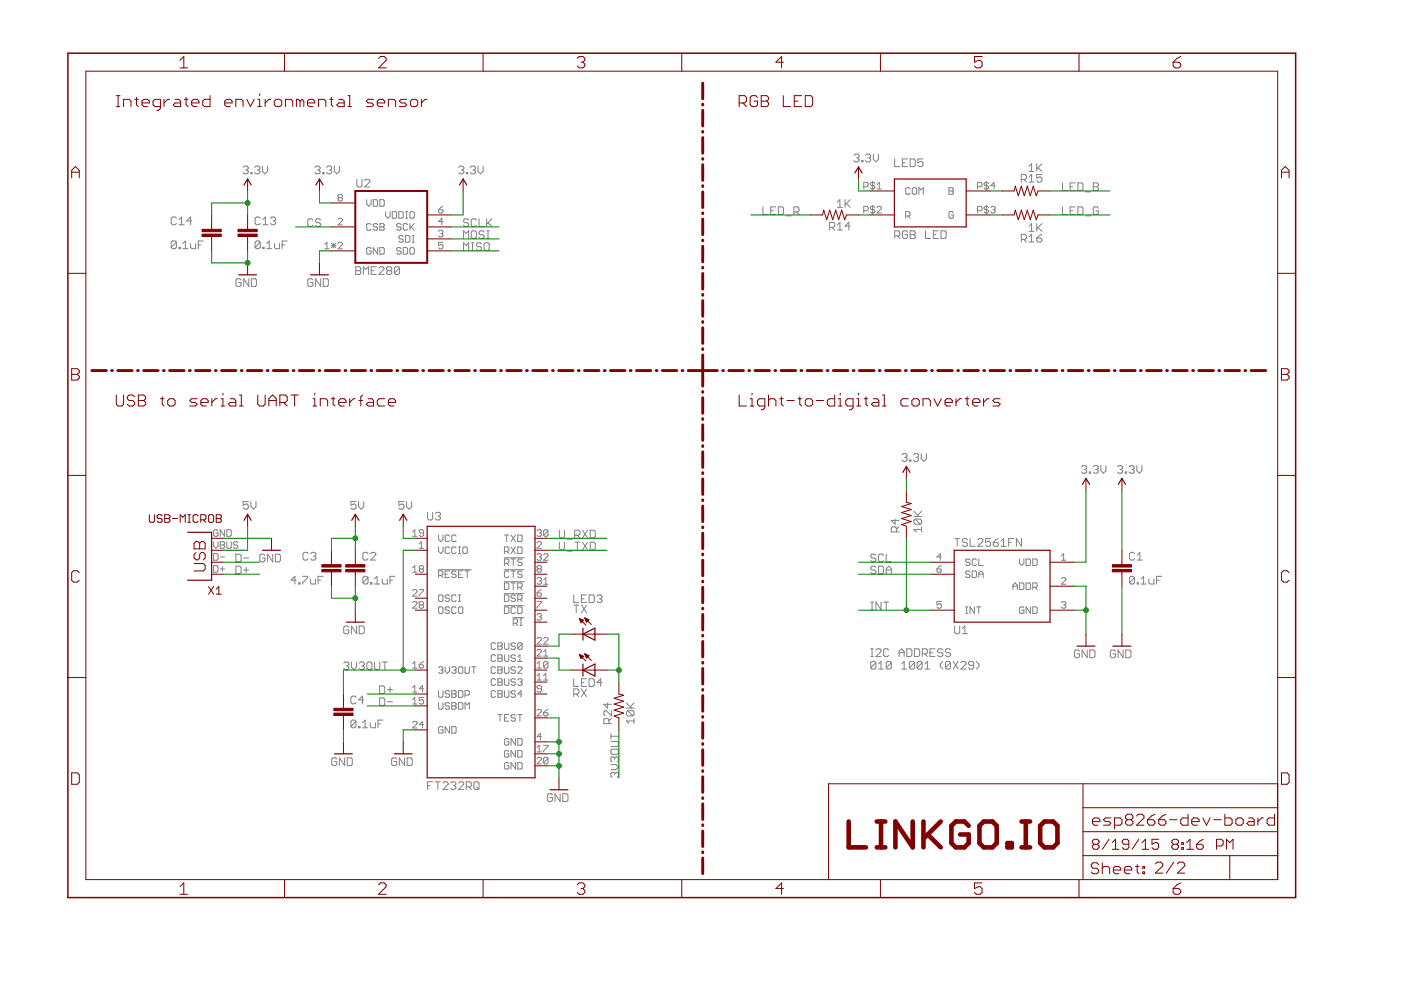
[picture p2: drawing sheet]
<svg xmlns="http://www.w3.org/2000/svg" width="297mm" height="210mm" viewBox="0 0 297 210" stroke-linecap="round" stroke-linejoin="round" font-family="sans-serif">
<g fill="none" stroke="#808080" stroke-width=".21">
<path d="M51.5 35.5l.3-.3h.6l.2 .3v.3l-.2 .2M52.1 36h.3M52.4 36l.2 .3v.3l-.2 .3h-.6l-.3-.3M53.2 36.6h.2v.3h-.2zM54 35.5l.3-.3h.5l.3 .3v.3l-.3 .2M54.5 36h.3M54.8 36l.3 .3v.3l-.3 .3h-.5l-.3-.3M55.6 35.2v1.1l.6 .6 .5-.6v-1.1M66.8 35.5l.3-.3h.5l.3 .3v.3l-.3 .2M67.3 36h.3M67.6 36l.3 .3v.3l-.3 .3h-.5l-.3-.3M68.4 36.6h.3v.3h-.3z"/>
<path d="M69.2 35.5l.3-.3h.6l.2 .3v.3l-.2 .2M69.8 36h.3M70.1 36l.2 .3v.3l-.2 .3h-.6l-.3-.3M70.9 35.2v1.1l.5 .6 .6-.6v-1.1M75.7 38v1.4l.2 .2h.6l.3-.2v-1.4M77.3 38.3l.3-.3h.5l.3 .3v.3l-1.1 1h1.1M97.3 35.5l.2-.3h.6l.2 .3v.3l-.2 .2M97.8 36h.3M98.1 36l.2 .3v.3l-.2 .3h-.6l-.2-.3M98.9 36.6h.3v.3h-.3zM99.7 35.5l.3-.3h.5l.3 .3v.3l-.3 .2M100.3 36h.2"/>
<path d="M100.5 36l.3 .3v.3l-.3 .3h-.5l-.3-.3M101.3 35.2v1.1l.6 .6 .5-.6v-1.1M181.1 33l.2-.3h.6l.2 .3v.2l-.2 .3M181.6 33.5h.3M181.9 33.5l.2 .3v.2l-.2 .3h-.6l-.2-.3M182.7 34h.3v.3h-.3zM183.1 39.6h.7l.3-.2v-.5l-.3-.2h-.7v1.4M183.5 33l.3-.3h.5l.3 .3v.2l-.3 .3M184.1 33.5h.2M184.3 33.5l.3 .3v.2l-.3 .3h-.5l-.3-.3M185 38.4v1.9M185.2 32.7v1.1l.5 .5 .5-.5v-1.1"/>
<path d="M185.5 38.9l-.2-.2h-.5l-.2 .2 .2 .5h.5l.2 .2-.2 .5h-.5l-.2-.3M185.9 39.1l.5-.4v1.4M189.7 33.7v1.6h1.1M191.3 34.5h.6M192.4 33.7h-1.1v1.6h1.1M193 33.7h.8l.3 .3v1.1l-.3 .2h-.8zM193.7 39.8h.4l.3 .2v1l-.3 .2h-.4l-.3-.2v-1zM195.7 33.7h-1.1v.8l.6-.3h.2l.3 .3v.6l-.3 .2h-.5l-.3-.2M201.2 39.8h.7l.2 .2-.2 .5 .2 .5-.2 .2h-.7zM207.3 39.6h.7l.2-.2v-.5l-.2-.2h-.7v1.4M209.1 38.4v1.9M209.6 38.9l-.2-.2h-.5l-.2 .2 .2 .5h.5l.2 .2-.2 .5h-.5l-.2-.3"/>
<path d="M211 39.4h-.9l.7-.7v1.4M216.5 38.1h.8l.3-.3v-.5l-.3-.3h-.8v1.6M217.1 38.1l.5 .5M218.2 35.3l.5-.6v1.6M218.2 37.5l.5-.5v1.6M218.2 36.3h1M218.2 38.6h1M219.8 34.7v1.6M220.1 35.5l.8 .8M220.9 37h-1.1v.8l.5-.3h.3l.3 .3v.5l-.3 .3h-.5l-.3-.3M220.9 34.7l-1.1 1.1M225.3 38.8v1.6h1"/>
<path d="M226.9 39.6h.5M228 38.8h-1.1v1.6h1.1M228.5 38.8h.8l.3 .3v1l-.3 .3h-.8zM231.8 38.8h.8l.3 .3v.2l-.3 .3 .3 .3v.2l-.3 .3h-.8zM231.8 39.6h.8M37.4 51.4l-.3-.3h-.5l-.3 .3v1.1M37.4 51.4v1.1l-.3 .2h-.5l-.3-.2M37.4 46.3l-.3-.3h-.5l-.3 .3v1.1l.3 .2h.5l.3-.2M37.4 51.4l-1.1 1.1M38 52.5h.2v.2h-.2zM38 47.6h1M38 46.6l.5-.6v1.6"/>
<path d="M38.8 52.7h1.1M38.8 51.6l.5-.5v1.6M40.4 51.6v.9l.3 .2h.8v-1.1M40.7 46.8h-1.1l.8-.8v1.6M42 51.9h.6M43.1 51.1h-1.1v1.6M51.1 59.4l-.3-.3h-.5l-.3 .3v1.1l.3 .2h.5l.3-.2v-.6h-.5M52.7 59.1v1.6l-1-1.6v1.6M53.3 59.1h.8l.3 .3v1.1l-.3 .2h-.8zM55.2 46.3l-.3-.3h-.5l-.3 .3v1.1l.3 .2h.5l.3-.2M55.2 51.4l-.3-.3h-.5l-.3 .3v1.1M55.2 51.4v1.1l-.3 .2h-.5l-.3-.2"/>
<path d="M55.2 51.4l-1.1 1.1M55.7 52.5h.3v.2h-.3zM55.7 47.6h1.1M55.7 46.6l.6-.6v1.6M56.5 52.7h1.1M56.5 51.6l.6-.5v1.6M57.4 46.3l.2-.3h.6l.2 .3v.3l-.2 .2M57.9 46.8h.3M58.2 46.8l.2 .3v.3l-.2 .2h-.6l-.2-.2M58.2 51.6v.9l.2 .2h.9v-1.1M59.8 51.9h.6M60.9 51.1h-1.1v1.6"/>
<path d="M66.3 46.7l-.2-.3h-.6l-.2 .3v1.1l.2 .2h.6l.2-.2M66.3 59.4l-.2-.3h-.6l-.2 .3v1.1l.2 .2h.6l.2-.2v-.6h-.5M68 46.7l-.3-.3h-.5l-.3 .3v.2l.3 .3h.5l.3 .3v.3l-.3 .2h-.5l-.3-.2M68 59.1v1.6l-1.1-1.6v1.6M68.5 59.1h.8l.3 .3v1.1l-.3 .2h-.8zM68.9 51.8l.4-.4v1.4M68.9 52.8h.9M70.3 51.6l.9 .9M70.3 52.1h.9M70.7 51.6v.9M71.2 51.6l-.9 .9M71.7 46.5l.2-.2h.5l.2 .2v.3l-.9 .9h.9"/>
<path d="M71.7 51.6l.2-.2h.5l.2 .2v.2l-.9 1h.9M71.9 41.9l-.2-.2 .2-.5h.5l.2 .2-.2 .5M71.9 41.9l-.2 .2 .2 .5h.5l.2-.2-.2-.5M71.9 41.9h.5M75.4 56.6h.8l.3 .2v.3l-.3 .3 .3 .2v.3l-.3 .3h-.8zM75.4 57.4h.8M77 58.2v-1.6l.6 .5 .5-.5v1.6M77.7 42.3v1l.5 .4 .5-.4v-1M78.7 52.7l-.3-.2h-.4l-.3 .2v1l.3 .2h.4l.3-.2v-.5h-.5M78.7 47.6l-.3-.2h-.4l-.3 .2v1l.3 .2h.4l.3-.2M78.7 57.4h.5M79.1 42.3h.7l.3 .3v.9l-.3 .2h-.7z"/>
<path d="M79.8 56.6h-1.1v1.6h1.1M80.1 47.6l-.3-.2h-.4l-.3 .5 .3 .2h.4l.3 .5-.3 .2h-.4l-.3-.2M80.1 52.5v1.4l-1-1.4v1.4M80.3 56.8l.3-.2h.6l.2 .2v.3l-1.1 1.1h1.1M80.5 52.5h.7l.3 .2v1l-.3 .2h-.7zM80.5 47.4h.7l.3 .2-.3 .5 .3 .5-.3 .2h-.7zM80.5 42.3h.7l.3 .3v.9l-.3 .2h-.7zM80.5 48.1h.7M81.8 44.9v.9l.4 .5 .5-.5v-.9M82.2 57.4l-.2-.3v-.3l.2-.2h.6l.3 .2v.3l-.3 .3M82.2 57.4l-.2 .2v.3l.2 .3h.6l.3-.3v-.3l-.3-.2M82.2 57.4h.6"/>
<path d="M83.2 44.9h.7l.2 .2v.9l-.2 .3h-.7zM84.6 44.9h.7l.2 .2v.9l-.2 .3h-.7zM84.7 56.8l-.3-.2h-.5l-.3 .2v1.1M84.7 56.8v1.1l-.3 .3h-.5l-.3-.3M84.7 56.8l-1.1 1.1M85 47.6l-.2-.2h-.5l-.2 .5 .2 .2h.5l.2 .5-.2 .2h-.5l-.2-.2M85 52.7l-.2-.2h-.5l-.2 .5 .2 .2h.5l.2 .5-.2 .2h-.5l-.2-.2M85.5 50.2l-.2-.2h-.5l-.2 .4 .2 .3h.5l.2 .4-.2 .3h-.5l-.2-.3M85.5 52.5h.7l.2 .2v1l-.2 .2h-.7zM86 50h.7l.2 .2v.9l-.2 .3h-.7zM86 46.3h.4M86 44.9h.4"/>
<path d="M86.2 44.9v1.4M86.4 47.6l-.2-.2h-.5l-.2 .2v1l.2 .2h.5l.2-.2M86.9 45.1l.2-.2h.5l.2 .2v.9l-.2 .3h-.5l-.2-.3zM86.9 52.7l.2-.2h.5l.2 .2v1l-.2 .2h-.5l-.2-.2zM86.9 47.4v1.4M87.1 48.1l.7 .7M87.4 51.4h.4M87.4 50h.4M87.6 50v1.4M87.8 47.4l-.9 .9M93 44.4h.7l.2 .5-.2 .2h-.5l-.2-.2zM93 49.1l.2-.3h.5l.2 .3-.2 .4"/>
<path d="M93.5 49.5h.2M93.7 49.5l.2 .3-.2 .4h-.5l-.2-.2M93.9 51.4h-.9v.7l.7-.3 .2 .3v.4l-.2 .3h-.5l-.2-.3M93.9 43.8l-.9 .6M93.9 47h-.9l.7-.7v1.4M98.3 50.6v-1.7l.5 .6 .6-.6v1.7M98.3 53.1v-1.6l.5 .5 .6-.5v1.6M99.4 46.7l-.3-.3h-.5l-.3 .3v.2l.3 .3h.5l.3 .3v.3l-.3 .2h-.5l-.3-.2M99.9 53.1h.6M99.9 51.5h.6M100.2 48.9h.5l.3 .3v1.1l-.3 .3h-.5l-.3-.3v-1.1zM100.2 51.5v1.6"/>
<path d="M101 46.7l-.3-.3h-.5l-.3 .3v1.1l.3 .2h.5l.3-.2M101.6 46.4v1.6h1M102.1 51.8l-.3-.3h-.5l-.3 .3v.2l.3 .3h.5l.3 .3v.2l-.3 .3h-.5l-.3-.3M102.6 49.2l-.2-.3h-.6l-.2 .3v.3l.2 .3h.6l.2 .2v.3l-.2 .3h-.6l-.2-.3M102.6 51.8l.3-.3h.6l.2 .3v1l-.2 .3h-.6l-.3-.3zM103.2 48.9h.5M103.2 50.6h.5M103.2 46.4v1.6M103.5 48.9v1.7M103.5 47.2l.8 .8M104.3 46.4l-1.1 1.1M161.8 43.9v1.6h1.1"/>
<path d="M163.4 44.7h.5M164.5 43.9h-1.1v1.6h1.1M165 43.9h.8l.3 .2v1.1l-.3 .3h-.8zM166.7 45.8h1.1M168.3 45h.8l.3-.3v-.6l-.3-.2h-.8v1.6M168.8 45l.6 .5M175.9 48.2h.8l.3-.3v-.5l-.3-.3h-.8v1.7M176.4 48.2l.6 .6M177.5 42.9l.6-.6v1.7M177.5 47.7l.6-.6v1.7M177.5 44h1.1M177.5 48.8h1.1"/>
<path d="M179.2 42.3v1.7M179.5 43.2l.8 .8M180.3 42.3l-1.1 1.1M180.3 47.9h-1.1l.8-.8v1.7M183.1 44.7h.7l.3-.3v-.4l-.3-.2h-.7v1.3M185 43.5v1.9M185.5 44l-.2-.2h-.5l-.2 .2 .2 .4h.5l.2 .3-.2 .4h-.5l-.2-.2M185.9 44l.3-.2h.4l.3 .2v.2l-1 .9h1M185.9 40.1h1M189.7 50h.8l.3-.2v-.6l-.3-.3h-.8v1.7M190.2 50l.6 .6M192 45.8h.7l.3-.2v-.5l-.3-.2h-.7v1.4"/>
<path d="M192.4 49.2l-.2-.3h-.6l-.3 .3v1.1l.3 .3h.6l.2-.3v-.5h-.5M192.5 45.8l.5 .5M193 40l-.3-.2h-.4l-.3 .2v1l.3 .2h.4l.3-.2M193 48.9h.8l.3 .3v.3l-.3 .3 .3 .2v.3l-.3 .3h-.8zM193 49.8h.8M194.8 41.2v-1.4l.5 .5 .5-.5v1.4M196.2 48.9v1.7h1.1M197.9 49.8h.5M199 48.9h-1.1v1.7h1.1M199.5 48.9h.8l.3 .3v1.1l-.3 .3h-.8zM201.2 40.5h.7M202.1 45.1l-.2-.2h-.5l-.2 .2v.9l.2 .3h.5l.2-.3v-.4h-.4"/>
<path d="M207.3 44.7h.7l.2-.3v-.4l-.2-.2h-.7v1.3M209.1 43.5v1.9M209.6 44l-.2-.2h-.5l-.2 .2 .2 .4h.5l.2 .3-.2 .4h-.5l-.2-.2M210.1 44l.2-.2h.5l.2 .2-.2 .4M210.5 44.4h.3M210.8 44.4l.2 .3-.2 .4h-.5l-.2-.2M216.5 50.8h.8l.3-.3v-.5l-.3-.3h-.8v1.6M217.1 50.8l.5 .5M218.2 48l.5-.6v1.6M218.2 50.2l.5-.5v1.6M218.2 49h1M218.2 51.3h1"/>
<path d="M219.8 47.4v1.6M219.8 50.5h.8l.3 .3v.2l-.3 .3h-.5l-.3-.3zM220.1 48.2l.8 .8M220.9 47.4l-1.1 1.1M220.9 49.7l-.6 .3-.5 .5M225.3 43.9v1.6h1M226.9 44.7h.5M228 43.9h-1.1v1.6h1.1M228.5 43.9h.8l.3 .2v1.1l-.3 .3h-.8zM230.2 45.8h1M230.2 40.7h1M232.9 44.1l-.3-.2h-.5l-.3 .2v1.1l.3 .3h.5l.3-.3v-.5h-.6"/>
<path d="M191.2 96.4l.3-.2h.5l.3 .2v.3l-.3 .3M191.8 97h.2M192 97l.3 .3v.2l-.3 .3h-.5l-.3-.3M192.8 97.5h.3v.3h-.3zM193.7 96.4l.3-.2h.5l.3 .2v.3l-.3 .3M194.2 97h.3M194.5 97l.3 .3v.2l-.3 .3h-.5l-.3-.3M195.3 96.2v1.1l.6 .5 .5-.5v-1.1M229.3 99l.3-.3h.5l.3 .3v.3l-.3 .2M229.8 99.5h.3M230.1 99.5l.3 .3v.3l-.3 .2h-.5l-.3-.2M231.8 99l.3-.3h.5l.3 .3v.3l-.3 .2"/>
<path d="M232.3 99.5h.3M232.6 99.5l.3 .3v.3l-.3 .2h-.5l-.3-.2M233.4 98.7v1.1l.6 .5 .5-.5v-1.1M236.9 99l.3-.3h.5l.3 .3v.3l-.3 .2M237.5 99.5h.2M237.7 99.5l.3 .3v.3l-.3 .2h-.5l-.3-.2M239.4 99l.3-.3h.5l.3 .3v.3l-.3 .2M239.9 99.5h.3M240.2 99.5l.3 .3v.3l-.3 .2h-.5l-.3-.2M241 98.7v1.1l.6 .5 .5-.5v-1.1M45.3 119.9h.7l.2 .3v.9l-.2 .2h-.7zM45.3 117.4h.7l.2 .2v1l-.2 .2h-.7z"/>
<path d="M45.3 114.9v.9l.5 .4 .4-.4v-.9M46.2 112.5l-.2-.2h-.5l-.2 .2v1l.2 .2h.5l.2-.2v-.5h-.4M46.7 118.1h.9M46.7 114.9h.7l.2 .2-.2 .4 .2 .5-.2 .2h-.7zM46.7 115.5h.7M47.6 112.3v1.4l-.9-1.4v1.4M48.1 114.9v1.1l.2 .2h.5l.2-.2v-1.1M48.1 112.3h.7l.2 .2v1l-.2 .2h-.7zM50 117.5h.8l.3 .3v1.1l-.3 .2h-.8zM50.4 115.1l-.2-.2h-.5l-.2 .4 .2 .2h.5l.2 .5-.2 .2h-.5l-.2-.2M51.7 118.3h1M52.6 106.3h-1.1v.8l.6-.2h.3l.2 .2v.6l-.2 .2h-.6l-.3-.2"/>
<path d="M53.2 106.3v1.1l.5 .5 .6-.5v-1.1M56.2 117.8l-.3-.3h-.5l-.3 .3v1.1l.3 .2h.5l.3-.2v-.6h-.6M57.8 117.5v1.6l-1.1-1.6v1.6M58.4 117.5h.8l.3 .3v1.1l-.3 .2h-.8zM65.3 117.4l-.2-.3h-.6l-.3 .3v1.1l.3 .2h.6l.2-.2M65.9 117.4l.2-.3h.6l.3 .3v.3l-.3 .2M66.4 117.9h.3M66.7 117.9l.3 .3v.3l-.3 .2h-.6l-.2-.2M75.5 106.3h-1.1v.8l.6-.2h.2l.3 .2v.6l-.3 .2h-.5l-.3-.2M76 106.3v1.1l.6 .5 .5-.5v-1.1M78 117.4l-.2-.3h-.6l-.3 .3v1.1l.3 .2h.6l.2-.2M78.6 117.4l.2-.3h.6l.3 .3v.3l-1.1 1h1.1"/>
<path d="M85.6 106.3h-1v.8l.5-.2h.3l.2 .2v.6l-.2 .2h-.6l-.2-.2M86.2 106.3v1.1l.5 .5 .6-.5v-1.1M87.5 112.8l.4-.5v1.4M87.5 113.7h.9M88.9 116.2h.9M88.9 115.3l.4-.4v1.3M89.8 113h-.7l-.2-.2 .2-.5h.5l.2 .2v1l-.2 .2h-.5l-.2-.2M90.7 108.6v1.4l.2 .2h.6l.2-.2v-1.4M92.3 108.9l.3-.3h.5l.3 .3v.3l-.3 .2M92.8 109.4h.3M93 113.4v1l.5 .4 .4-.4v-1M93 116v.9l.5 .5 .4-.5v-.9"/>
<path d="M93.1 109.4l.3 .3v.3l-.3 .2h-.5l-.3-.2M95.3 113.7l-.2-.3h-.5l-.2 .3v.9l.2 .2h.5l.2-.2M95.3 116.2l-.2-.2h-.5l-.2 .2v.9l.2 .3h.5l.2-.3M96.7 113.7l-.2-.3h-.5l-.2 .3v.9l.2 .2h.5l.2-.2M96.7 116.2l-.2-.2h-.5l-.2 .2v.9l.2 .3h.5l.2-.3M97.2 116h.5M97.2 117.4h.5M97.4 116v1.4M98.4 116h.4l.3 .2v.9l-.3 .3h-.4l-.3-.3v-.9zM106.9 118.3h4.2M107 119.4h.7l.2-.2v-.5l-.2-.2h-.7v1.4M107 113.4h.9"/>
<path d="M107 116.9h.7l.2-.2v-.5l-.2-.2h-.7v1.4M107.4 113.4v1.4M107.4 116.9l.5 .5M107.4 119.4l.5 .5M108.4 118.5h.9M108.4 113.4l.9 1.4M108.4 116l.9 1.4M108.8 118.5v1.4M109.3 113.4l-.9 1.4M109.3 116l-.9 1.4M109.8 113.4h.7l.2 .3v.9l-.2 .2h-.7zM109.8 116h.7l.2 .2v.9l-.2 .3h-.7z"/>
<path d="M110.7 118.7l-.2-.2h-.5l-.2 .5 .2 .2h.5l.2 .5-.2 .2h-.5l-.2-.2M113.9 112.5l.2-.2h.5l.2 .2-.2 .5M113.9 115.1l.2-.2h.5l.2 .2v.2l-.9 .9h.9M113.9 117.6l.2-.2h.5l.2 .2-.2 .5M114.3 118.1h.3M114.3 113h.3M114.6 118.1l.2 .2-.2 .5h-.5l-.2-.2M114.6 113l.2 .2-.2 .5h-.5l-.2-.2M115.3 117.6l.2-.2h.5l.2 .2v.3l-.9 .9h.9M116.2 112.5v1l-.2 .2h-.5l-.2-.2M116.2 112.5l-.2-.2h-.5l-.2 .2v1M116.2 112.5l-.9 1"/>
<path d="M118.6 115v1.3l.3 .3h.5l.3-.3v-1.3M118.6 112.4v1.4l.3 .2h.5l.3-.2v-1.4M120.2 114.3h1.1M120.2 116.9h1.1M121.9 113.5h.8l.3-.3v-.5l-.3-.3h-.8v1.6M121.9 115h1.1M122.4 113.5l.6 .5M122.4 115v1.6M123.5 112.4l1.1 1.6M123.5 115l1.1 1.6M124.6 112.4l-1.1 1.6M124.6 115l-1.1 1.6"/>
<path d="M125.1 115h.8l.3 .2v1.1l-.3 .3h-.8zM125.1 112.4h.8l.3 .3v1.1l-.3 .2h-.8zM185.7 117.8l-.3-.3h-.5l-.3 .3v.2l.3 .3h.5l.3 .3v.3l-.3 .2h-.5l-.3-.2M187.3 117.8l-.2-.3h-.6l-.2 .3v1.1l.2 .2h.6l.2-.2M187.9 117.5v1.6h1.1M189.8 110.1v1l-.8-.8h1.6M190.1 112.8v-.8l-.3-.3h-.6l-.2 .3v.8h1.6M190.6 111.7l-.5 .5M193.8 109.5h1.6M193.8 108.4l1 1.1M194 110.1h1.1l.3 .2v.6l-.3 .2M194 110.1l-.2 .2v.6l.2 .2h1.1"/>
<path d="M194 110.1l1.1 1M195.4 112.2h-1.6l.5 .6M195.4 111.7v1.1M195.4 108.4l-.8 .8M199.6 118.1h-1l.7-.7v1.4M199.6 119.9l-1 .7M202.4 114.2h1.1M202.9 114.2v1.6M205.1 114.5l-.2-.3h-.6l-.3 .3v.2l.3 .3h.6l.2 .3v.2l-.2 .3h-.6l-.3-.3M205.7 118.7l-.3-.2h-.4l-.3 .2 .3 .5h.4l.3 .2-.3 .5h-.4l-.3-.2M205.7 114.2v1.6h1.1M207.1 118.7l-.3-.2h-.4l-.3 .2v1l.3 .2h.4l.3-.2"/>
<path d="M207.3 114.5l.3-.3h.5l.3 .3v.2l-1.1 1.1h1.1M207.5 118.5v1.4h.9M210 114.2h-1.1v.8l.6-.3h.3l.2 .3v.5l-.2 .3h-.6l-.3-.3M210.6 115h.8l.3 .3v.2l-.3 .3h-.5l-.3-.3zM211.7 114.2l-.6 .3-.5 .5M212.2 115.8h1.1M212.2 114.7l.6-.5v1.6M213.8 115h.6M214.9 114.2h-1.1v1.6M216.2 118.5v.9l.4 .5 .5-.5v-.9M216.6 114.2v1.6l-1.1-1.6v1.6M217.6 118.5h.6l.3 .2v1l-.3 .2h-.6z"/>
<path d="M219 118.5h.7l.2 .2v1l-.2 .2h-.7zM225 117.9l.5-.5v1.4M225 118.8h1M230.9 100.1h.3v.2h-.3zM238.6 100.1h.2v.2h-.2zM240.6 117.4l-.3-.3h-.5l-.3 .3v1.1l.3 .2h.5l.3-.2M241.1 118.7h1.1M241.1 117.7l.6-.6v1.6M46.7 120.6h.9M47.2 120.2v.9M50 120h.8l.3 .3v1.1l-.3 .3h-.8zM51.7 120.9h1"/>
<path d="M52.2 120.3v1.1M62.8 123h-1.1l.8-.8v1.6M63.4 123.5h.2v.3h-.2zM64.2 122.2h1v.3l-1 1v.3M65.8 122.7v.8l.3 .3h.8v-1.1M67.4 123h.6M68.5 122.2h-1.1v1.6M74 133l-.3-.3h-.5l-.3 .3v1.1l.3 .3h.5l.3-.3v-.5h-.6M75.6 132.7v1.7l-1.1-1.7v1.7M76.2 132.7h.8l.2 .3v1.1l-.2 .3h-.8zM78 122.5l-.2-.3h-.6l-.3 .3v1M78 122.5v1l-.2 .3h-.6l-.3-.3"/>
<path d="M78 122.5l-1.1 1M78.6 123.5h.2v.3h-.2zM79.4 123.8h1.1M79.4 122.7l.5-.5v1.6M81 122.7v.8l.3 .3h.8v-1.1M82.7 123h.5M83.8 122.2h-1.1v1.6M87.5 125.2l.2-.2h.5l.2 .2v.3l-.9 .9h.9M87.5 127.8l.2-.2h.5l.2 .2v.2l-.9 .9h.9M87.5 121.3h.9M87.5 120.4l.4-.5v1.4M88.9 125h.9v.2l-.9 1v.2"/>
<path d="M89.1 128.2h.5M89.1 128.2l-.2-.2 .2-.4h.5l.2 .2-.2 .4M89.1 128.2l-.2 .3 .2 .4h.5l.2-.2-.2-.5M89.1 120.6l-.2 .3 .2 .4h.5l.2-.2-.2-.5M89.1 120.6h.5M89.1 120.6l-.2-.2 .2-.5h.5l.2 .3-.2 .4M92.9 120.8h7M93 126.4l.2-.3h.5l.2 .3v.9l-.2 .2h-.5l-.2-.2zM93 122h.7l.2-.2v-.5l-.2-.2h-.7v1.3M93.2 128.7h.5l.2 .2v.9l-.2 .3h-.5l-.2-.3v-.9zM93.5 122l.4 .4M94.4 121.8h.4"/>
<path d="M95.3 128.9l-.2-.2h-.5l-.2 .4 .2 .3h.5l.2 .4-.2 .3h-.5l-.2-.3M95.3 126.4l-.2-.3h-.5l-.2 .5 .2 .2h.5l.2 .5-.2 .2h-.5l-.2-.2M95.3 121.1h-.9v1.3h.9M96.7 128.9l-.2-.2h-.5l-.2 .2v.9l.2 .3h.5l.2-.3M96.7 126.4l-.2-.3h-.5l-.2 .3v.9l.2 .2h.5l.2-.2M96.7 121.3l-.2-.2h-.5l-.2 .4 .2 .3h.5l.2 .4-.2 .2h-.5l-.2-.2M97.2 127.5h.5M97.2 121.8h.5M97.2 126.1h.5M97.4 128.7h.5l.2 .2v.9l-.2 .3h-.5l-.2-.3v-.9zM97.4 126.1v1.4M98.1 121.1h-.9v1.3h.9"/>
<path d="M98.6 121.1h.9M99.1 121.1v1.3M105.1 139.1l-.3-.3h-.4l-.3 .3v.9l.3 .2h.4l.3-.2M105.1 136.5l-.3-.2h-.4l-.3 .2v1l.3 .2h.4l.3-.2M105.6 138.8h.7l.2 .3-.2 .4 .2 .5-.2 .2h-.7zM105.6 136.3h.7l.2 .2-.2 .5 .2 .5-.2 .2h-.7zM105.6 137h.7M105.6 139.5h.7M106.9 120.8h4.2M106.9 123.3h4.2M106.9 125.9h4.2M106.9 128.4h4.2"/>
<path d="M107 138.8v1.2l.2 .2h.5l.2-.2v-1.2M107 123.6h.7l.2 .2v1l-.2 .2h-.7zM107 128.7h.7l.2 .2v.9l-.2 .3h-.7zM107 126.1h.7l.2 .3v.9l-.2 .2h-.7zM107 136.3v1.2l.2 .2h.5l.2-.2v-1.2M107.9 121.3l-.2-.2h-.5l-.2 .2v.9l.2 .2h.5l.2-.2M108.4 123.6h.9M108.4 121.1h.9M108.8 131h2.3M108.8 132.1h.7l.2-.2v-.5l-.2-.2h-.7v1.4M108.8 121.1v1.3M108.8 123.6v1.4"/>
<path d="M109.3 139.1l-.2-.3h-.5l-.2 .5 .2 .2h.5l.2 .5-.2 .2h-.5l-.2-.2M109.3 128.9l-.2-.2h-.5l-.2 .2v.9l.2 .3h.5l.2-.3M109.3 126.4l-.2-.3h-.5l-.2 .3 .2 .4h.5l.2 .3-.2 .4h-.5l-.2-.2M109.3 136.5l-.2-.2h-.5l-.2 .5 .2 .2h.5l.2 .5-.2 .2h-.5l-.2-.2M109.3 132.1l.4 .5M109.8 128.7h.7l.2 .2v.9l-.2 .3h-.7zM109.8 124.5h.7l.2-.2v-.5l-.2-.2h-.7v1.4M109.8 127.1h.7l.2-.3v-.4l-.2-.3h-.7v1.4M109.8 139.3l.4-.5v1.4M110.2 124.5l.5 .5M110.2 127.1l.5 .4M110.2 131.2h.5"/>
<path d="M110.2 132.6h.5M110.5 131.2v1.4M110.7 121.3l-.2-.2h-.5l-.2 .4 .2 .3h.5l.2 .4-.2 .2h-.5l-.2-.2M110.7 136.5l-.2-.2h-.5l-.2 .2v1M110.7 136.5v1l-.2 .2h-.5l-.2-.2M110.7 136.5l-.9 1M113.9 122.7l.2-.2h.5l.2 .2-.2 .5M113.9 130.3l.2-.2h.5l.2 .2-.2 .5M113.9 127.6h.9v.2l-.9 .9v.2M113.9 125.7h.7l.2 .5-.2 .2h-.5l-.2-.2zM113.9 135.4l.2-.2h.5l.2 .2v.2l-.9 1h.9M113.9 137.9l.2-.2h.5l.2 .2v.3l-.9 .9h.9"/>
<path d="M114.1 120.6l-.2 .3 .2 .4h.5l.2-.2-.2-.5M114.1 120.6h.5M114.1 120.6l-.2-.2 .2-.5h.5l.2 .3-.2 .4M114.3 123.2h.3M114.3 130.8h.3M114.6 123.2l.2 .2-.2 .5h-.5l-.2-.3M114.6 130.8l.2 .2-.2 .5h-.5l-.2-.2M114.8 125l-.9 .7M115.3 138.2l.4-.5v1.4M115.3 123.9h.9M115.3 135.4l.2-.2h.5l.2 .2v.2l-.9 1h.9M115.3 122.9l.4-.4v1.4"/>
<path d="M115.3 139.1h.9M121.6 128.3h1.1M121.6 126.1v1.7h1.1M122.2 128.3v1.6M123.3 128.3l1.1 1.6M123.3 127h.5M124.4 128.3l-1.1 1.6M124.4 126.1h-1.1v1.7h1.1M124.9 126.1h.8l.3 .3v1.1l-.3 .3h-.8zM126.6 126.4l.2-.3h.6l.2 .3v.3l-.2 .3M127.1 127h.3M127.4 127l.2 .2v.3l-.2 .3h-.6l-.2-.3"/>
<path d="M184.6 139.2h.6M184.6 137.6h.6M184.6 129.3h.6M184.6 127.7h.6M184.9 127.7v1.6M184.9 137.6v1.6M185.7 120.3l-.3-.3h-.5l-.3 .3v.3l.3 .3h.5l.3 .2v.3l-.3 .3h-.5l-.3-.3M185.7 137.8l.3-.2h.5l.3 .2v.3l-1.1 1.1h1.1M186.3 120h.8l.2 .3v1.1l-.2 .3h-.8zM186.8 127.7v1.6l-1.1-1.6v1.6M187.3 127.7h1.1M187.9 121.7v-1.1l.5-.6 .6 .6v1.1"/>
<path d="M187.9 127.7v1.6M187.9 120.9h1.1M188.4 137.8l-.2-.2h-.6l-.3 .2v1.1l.3 .3h.6l.2-.3M190.6 139.2v-1.1l.6-.5 .5 .5v1.1M190.6 138.4h1.1M192.3 137.6h.8l.2 .2v1.1l-.2 .3h-.8zM193.9 137.6h.8l.3 .2v1.1l-.3 .3h-.8zM195.5 138.6h.8l.3-.2v-.6l-.3-.2h-.8v1.6M196.1 138.6l.5 .6M197.2 138.4h.5M198.2 137.6h-1v1.6h1M198.6 120.6h.7l.3 .5-.3 .2h-.4l-.3-.2z"/>
<path d="M199.6 127.6h-1v.6l.7-.2 .3 .2v.5l-.3 .2h-.4l-.3-.2M199.9 137.8l-.3-.2h-.5l-.3 .2v.3l.3 .3h.5l.3 .2v.3l-.3 .3h-.5l-.3-.3M201.5 137.8l-.2-.2h-.6l-.3 .2v.3l.3 .3h.6l.2 .2v.3l-.2 .3h-.6l-.3-.3M202.4 132.7v1.4l.3 .3h.5l.3-.3v-1.4M204 134.4h1.1M204 133.3l.6-.6v1.7M204.7 128.7h.5M204.7 130.1h.5M205 128.7v1.4M205.7 121.3l-.3-.2h-.4l-.3 .2 .3 .5h.4l.3 .2-.3 .4h-.4l-.3-.2M206.1 121.1h.7l.3 .2v.9l-.3 .2h-.7zM206.6 128.7v1.4l-.9-1.4v1.4"/>
<path d="M207.1 128.7h.9M207.5 122.4v-.9l.5-.4 .4 .4v.9M207.5 128.7v1.4M207.5 121.8h.9M214.8 125v-.9l.4-.5 .5 .5v.9M214.8 124.3h.9M216.2 123.6h.7l.2 .2v1l-.2 .2h-.7zM217.1 128.9l-.2-.2h-.5l-.2 .2v.9l.2 .3h.5l.2-.3v-.4h-.5M217.6 123.6h.6l.3 .2v1l-.3 .2h-.6zM218.5 128.7v1.4l-.9-1.4v1.4M219 124.5h.7l.2-.2v-.5l-.2-.2h-.7v1.4M219 128.7h.7l.2 .2v.9l-.2 .3h-.7z"/>
<path d="M219.4 124.5l.5 .5M225 122.7l.3-.2h.4l.3 .2v.2l-1 1h1M225 127.8l.3-.2h.4l.3 .2-.3 .4M225.5 128.2h.2M225.7 128.2l.3 .3-.3 .4h-.4l-.3-.2M228.9 138.1l-.3-.3h-.5l-.3 .3v1.1l.3 .2h.5l.3-.2v-.6h-.6M230.5 137.8v1.6l-1.1-1.6v1.6M231.1 137.8h.8l.3 .3v1.1l-.3 .2h-.8zM236.5 138.1l-.3-.3h-.5l-.3 .3v1.1l.3 .2h.5l.3-.2v-.6h-.6M238.1 137.8v1.6l-1.1-1.6v1.6M238.7 137.8h.8l.3 .3v1.1l-.3 .2h-.8zM240.6 122.5l-.3-.3h-.5l-.3 .3v1"/>
<path d="M240.6 122.5v1l-.3 .3h-.5l-.3-.3M240.6 122.5l-1.1 1M241.1 123.5h.3v.3h-.3zM241.9 123.8h1.1M241.9 122.7l.6-.5v1.6M243.6 122.7v.8l.2 .3h.8v-1.1M245.2 123h.5M246.3 122.2h-1.1v1.6M72.9 140.6l.3-.2h.5l.3 .2v.3l-.3 .3M73.4 141.2h.3M73.7 141.2l.3 .2v.3l-.3 .3h-.5l-.3-.3M74.5 140.4v1l.6 .6 .5-.6v-1"/>
<path d="M75.5 147.9l-.3-.3h-.5l-.3 .3v1l.3 .3h.5l.3-.3M75.5 153l-.3-.3h-.5l-.3 .3v1M75.5 153v1l-.3 .3h-.5l-.3-.3M75.5 153l-1.1 1M76 154h.3v.3h-.3zM76.2 140.6l.2-.2h.6l.2 .2v.3l-.2 .3M76.7 141.2h.3M76.9 154.3h1M76.9 153.2l.5-.5v1.6M77 141.2l.2 .2v.3l-.2 .3h-.6l-.2-.3M77.1 148.4h-1.1l.9-.8v1.6M77.8 140.6l.3-.2h.5l.3 .2v1.1l-.3 .3h-.5l-.3-.3z"/>
<path d="M78.5 153.2v.8l.3 .3h.8v-1.1M79.4 140.4v1.3l.3 .3h.5l.3-.3v-1.3M80.1 153.5h.6M80.5 148h.8l.3 .3v1l-.3 .3h-.8zM80.5 145.4h.8l.3 .3v1.1l-.3 .3h-.8zM81.1 140.4h1M81.2 152.7h-1.1v1.6M81.6 140.4v1.6M82.1 148.8h1.1M82.1 146.2h1.1M82.7 145.7v1.1M87.5 140.7l.4-.4v1.3"/>
<path d="M87.5 145.8l.4-.5v1.4M87.5 148.3l.4-.4v1.4M87.5 153.2l.2-.2h.5l.2 .2v.2l-.9 .9h.9M87.5 141.6h.9M87.5 146.7h.9M87.5 149.3h.9M88.9 140.9h.7l.2 .5-.2 .2h-.5l-.2-.2zM89.8 147.9h-.9v.7l.4-.3 .5 .3v.4l-.2 .3h-.5l-.2-.3M89.8 140.3l-.9 .6M89.8 146h-.9l.7-.7v1.4M89.8 153.6h-.9l.7-.6v1.3M93 146.4v1.2l.2 .2h.5l.2-.2v-1.2"/>
<path d="M93 149v1.1l.2 .3h.5l.2-.3v-1.1M93 141.6l.2-.2h.5l.2 .2-.2 .5M93.5 142.1h.2M93.7 142.1l.2 .2-.2 .5h-.5l-.2-.3M93.9 154.3l-.2-.2h-.5l-.2 .2v.9l.2 .2h.5l.2-.2v-.5h-.4M94.4 141.4v.9l.4 .5 .5-.5v-.9M95.3 149.2l-.2-.2h-.5l-.2 .4 .2 .3h.5l.2 .4-.2 .3h-.5l-.2-.3M95.3 146.7l-.2-.3h-.5l-.2 .3 .2 .4h.5l.2 .3-.2 .4h-.5l-.2-.2M95.3 154.1v1.3l-.9-1.3v1.3M95.8 149h.7l.2 .2-.2 .5 .2 .4-.2 .3h-.7zM95.8 154.1h.7l.2 .2v.9l-.2 .2h-.7zM95.8 147.1h.7"/>
<path d="M95.8 146.4h.7l.2 .3-.2 .4 .2 .5-.2 .2h-.7zM95.8 141.6l.2-.2h.5l.2 .2-.2 .5M95.8 149.7h.7M96.2 142.1h.3M96.5 142.1l.2 .2-.2 .5h-.5l-.2-.3M97.2 146.4h.7l.2 .3v.9l-.2 .2h-.7zM97.2 149h.7l.2 .2v.9l-.2 .3h-.7zM97.4 141.4h.5l.2 .2v.9l-.2 .3h-.5l-.2-.3v-.9zM98.6 141.4v1.1l.2 .3h.5l.2-.3v-1.1M98.6 147.4h.7l.2-.3v-.4l-.2-.3h-.7v1.4M98.6 150.4v-1.4l.5 .4 .4-.4v1.4M100 141.4h.9"/>
<path d="M100.5 141.4v1.4M105.1 141.6l-.3-.2h-.4l-.3 .2v.9l.3 .3h.4l.3-.3M105.1 146.7l-.3-.3h-.4l-.3 .3v.9l.3 .2h.4l.3-.2M105.1 144.1l-.3-.2h-.4l-.3 .2v1l.3 .2h.4l.3-.2M105.6 147.1h.7M105.6 141.4h.7l.2 .2-.2 .5 .2 .4-.2 .3h-.7zM105.6 142.1h.7M105.6 146.4h.7l.2 .3-.2 .4 .2 .5-.2 .2h-.7zM105.6 143.9h.7l.2 .2-.2 .5 .2 .5-.2 .2h-.7zM105.6 144.6h.7M105.6 151.5h.9M106 151.5v1.4"/>
<path d="M107 141.4v1.1l.2 .3h.5l.2-.3v-1.1M107 146.4v1.2l.2 .2h.5l.2-.2v-1.2M107 143.9v1.2l.2 .2h.5l.2-.2v-1.2M107 152.2h.4M107.9 156.8l-.2-.2h-.5l-.2 .2v1l.2 .2h.5l.2-.2v-.5h-.5M107.9 151.5h-.9v1.4h.9M107.9 159.4l-.2-.3h-.5l-.2 .3v.9l.2 .2h.5l.2-.2v-.5h-.5M109.3 151.7l-.2-.2h-.5l-.2 .2 .2 .5h.5l.2 .2-.2 .5h-.5l-.2-.2M109.3 146.7l-.2-.3h-.5l-.2 .3 .2 .4h.5l.2 .3-.2 .4h-.5l-.2-.2M109.3 141.6l-.2-.2h-.5l-.2 .4 .2 .3h.5l.2 .4-.2 .3h-.5l-.2-.3M109.3 144.1l-.2-.2h-.5l-.2 .5 .2 .2h.5l.2 .5-.2 .2h-.5l-.2-.2M109.3 156.6v1.4l-.9-1.4v1.4"/>
<path d="M109.3 159.1v1.4l-.9-1.4v1.4M109.8 140.2h.9M109.8 141.6l.2-.2h.5l.2 .2v.2l-.9 1h.9M109.8 156.6h.7l.2 .2v1l-.2 .2h-.7zM109.8 159.1h.7l.2 .3v.9l-.2 .2h-.7zM109.8 144.1l.2-.2h.5l.2 .2-.2 .5M109.8 151.5h.9M110.2 151.5v1.4M110.2 144.6h.3M110.5 144.6l.2 .2-.2 .5h-.5l-.2-.2M110.7 147.1h-.9l.7-.7v1.4M113.9 150.6l.2-.2h.5l.2 .2v.3l-.9 .9h.9"/>
<path d="M113.9 141.6h.9M113.9 140.7l.4-.4v1.3M113.9 143.3l.4-.5v1.4M113.9 158.5l.4-.5v1.4M113.9 144.2h.9M113.9 159.4h.9M114.8 146h-.7l-.2-.2 .2-.5h.5l.2 .3v.9l-.2 .2h-.5l-.2-.2M114.8 156.2h-.9l.7-.7v1.4M115.3 151.1h.7l.2 .5-.2 .2h-.5l-.2-.2zM115.3 158h.9v.3l-.9 .9v.2M115.3 143.3l.4-.5v1.4M115.3 144.2h.9"/>
<path d="M116.2 140.5l-.2-.2h-.5l-.2 .2v.9M116.2 140.5v.9l-.2 .2h-.5l-.2-.2M116.2 140.5l-.9 .9M116.2 150.4l-.9 .7M121.6 143.9v1.6h1.1M121.6 147.2h.8l.3-.3v-.6l-.3-.2h-.8v1.6M122.2 147.2l.5 .5M123.3 146.1l1.1 1.6M123.3 144.7h.5M124.4 146.1l-1.1 1.6M124.4 143.9h-1.1v1.6h1.1M124.9 143.9h.8l.3 .3v1.1l-.3 .2h-.8z"/>
<path d="M127.6 144.7h-1l.8-.8v1.6M128.8 149.1v1l-.8-.8h1.6M129.1 153.4v-.8l-.3-.3h-.5l-.3 .3v.8h1.6M129.5 155.6v1.1M129.5 157.2h1.4l.2 .3v.5l-.2 .3h-1.4M129.5 156.1h1.6M129.6 150.7v1.1l-1.1-1.1h-.2l-.3 .3v.5l.3 .3M129.6 152.3l-.5 .6M129.8 158.8h1.1l.2 .3v.6l-.2 .2h-1.1l-.3-.2v-.6zM132.8 150.1h1.6M132.8 149.1l1.1 1M133.1 150.7h1.1l.2 .3v.5l-.2 .3"/>
<path d="M133.1 150.7l-.3 .3v.5l.3 .3h1.1M133.1 150.7l1.1 1.1M134.4 152.9h-1.6l.5 .5M134.4 152.3v1.1M134.4 149.1l-.8 .8M185.7 140.5l-.3-.3h-.5l-.3 .3v1.1M185.7 140.5v1.1l-.3 .3h-.5l-.3-.3M185.7 140.5l-1.1 1.1M186.3 140.8l.5-.6v1.7M186.3 141.9h1M189 140.5l-.3-.3h-.5l-.3 .3v1.1M189 140.5v1.1l-.3 .3h-.5l-.3-.3"/>
<path d="M189 140.5l-1.1 1.1M191.2 140.8l.5-.6v1.7M191.2 141.9h1.1M193.9 140.5v1.1l-.3 .3h-.5l-.3-.3M193.9 140.5l-.3-.3h-.5l-.3 .3v1.1M193.9 140.5l-1.1 1.1M195.5 140.5v1.1l-.2 .3h-.6l-.3-.3M195.5 140.5l-.2-.3h-.6l-.3 .3v1.1M195.5 140.5l-1.1 1.1M196.1 140.8l.5-.6v1.7M196.1 141.9h1.1M199.9 140.2l-.6 .6v.5l.6 .6"/>
<path d="M201.5 140.5l-.2-.3h-.6l-.3 .3v1.1M201.5 140.5v1.1l-.2 .3h-.6l-.3-.3M201.5 140.5l-1.1 1.1M202.1 140.2l1.1 1.7M203.2 140.2l-1.1 1.7M203.7 140.5l.3-.3h.5l.3 .3v.3l-1.1 1.1h1.1M206.4 141.1h-.8l-.2-.3v-.3l.2-.3h.6l.2 .3v1.1l-.2 .3h-.6l-.2-.3M207 140.2l.5 .6v.5l-.5 .6M71.4 161l-.2-.3h-.6l-.3 .3v1l.3 .3h.6l.2-.3v-.5h-.5M73.1 160.7v1.6l-1.1-1.6v1.6M73.6 160.7h.8l.3 .3v1l-.3 .3h-.8zM84.1 161l-.3-.3h-.5l-.3 .3v1l.3 .3h.5l.3-.3v-.5h-.5"/>
<path d="M85.8 160.7v1.6l-1.1-1.6v1.6M86.3 160.7h.8l.3 .3v1l-.3 .3h-.8zM90.7 166.6h.5M91.7 165.8h-1v1.6M92.3 165.8h1.1M92.8 165.8v1.6M93.9 166l.3-.2h.5l.3 .2v.3l-1.1 1.1h1.1M95.6 166l.2-.2h.6l.2 .2v.3l-.2 .3M96.1 166.6h.3M96.4 166.6l.2 .2v.3l-.2 .3h-.6l-.2-.3M97.2 166l.3-.2h.5l.3 .2v.3l-1.1 1.1h1.1M98.8 166.8h.9l.2-.2v-.6l-.2-.2h-.9v1.6"/>
<path d="M99.4 166.8l.5 .6M100.8 165.8h.5l.3 .2v1.1l-.3 .3h-.5l-.3-.3v-1.1zM101 166.8l.6 .6M107.9 161.9l-.2-.2h-.5l-.2 .2v.9l.2 .3h.5l.2-.3v-.4h-.5M109.3 161.7v1.4l-.9-1.4v1.4M109.8 161.7h.7l.2 .2v.9l-.2 .3h-.7zM113.9 160.8l.2-.2h.5l.2 .2v.2l-.9 1h.9M116.2 160.8l-.2-.2h-.5l-.2 .2v.9M116.2 160.8v.9l-.2 .3h-.5l-.2-.3M116.2 160.8l-.9 .9M117.1 168.6l-.2-.3h-.6l-.2 .3v1.1l.2 .2h.6l.2-.2v-.6h-.5M118.8 168.3v1.6l-1.1-1.6v1.6"/>
<path d="M119.3 168.3h.8l.3 .3v1.1l-.3 .2h-.8zM129.5 162.1h1.1l.5 .6-.5 .5h-1.1M130.3 160.8l-.3-.3h-.2l-.3 .3v.5l.3 .3M130.3 164l-.3-.3h-.2l-.3 .3v.6l.3 .2M130.3 164l.3-.3h.3l.2 .3v.6l-.2 .2M130.3 160.8v.2M130.3 164v.3M130.3 160.8l.3-.3h.3l.2 .3v.5l-.2 .3"/>
</g>
<g fill="none" stroke="#800000" stroke-width=".61">
<path d="M149 17.6v3.4M149 22.1v.2M149 23.4v3.3M149 27.9v.1M149 29.2v3.3M149 33.6v.2M149 34.9v3.3M149 39.4v.2M149 40.7v3.3M149 45.1v.2M149 46.4v3.4M149 50.9v.2"/>
<path d="M149 52.2v3.3M149 56.7v.1M149 58v3.3M19.5 78.6h3M23.7 78.6h.1M25 78.6h3M29.2 78.6h.1M30.5 78.6h3M34.6 78.6h.2M36 78.6h3M40.2 78.6h.1M41.5 78.6h3"/>
<path d="M45.7 78.6h.1M47 78.6h3M51.2 78.6h.1M52.5 78.6h3M56.6 78.6h.2M58 78.6h3M62.1 78.6h.2M63.5 78.6h3M67.6 78.6h.2M69 78.6h3M73.2 78.6h.1M74.5 78.6h3"/>
<path d="M78.6 78.6h.2M79.9 78.6h3.1M84.1 78.6h.2M85.4 78.6h3.1M89.6 78.6h.2M91 78.6h3M95.1 78.6h.2M96.5 78.6h3M100.6 78.6h.2M101.9 78.6h3.1M106.1 78.6h.2M107.4 78.6h3.1"/>
<path d="M111.6 78.6h.2M112.9 78.6h3.1M117.1 78.6h.2M118.4 78.6h3.1M122.6 78.6h.2M123.9 78.6h3.1M128.1 78.6h.2M129.4 78.6h3.1M133.6 78.6h.2M134.9 78.6h3.1M139.1 78.6h.2M140.4 78.6h3.1"/>
<path d="M144.6 78.6h.2M145.9 78.6h6.2M149 62.4v.2M149 63.7v3.4M149 68.2v.2M149 69.5v3.3M149 73.9v.2M149 75.2v6.7M153.2 78.6h.2M154.5 78.6h3.1M158.7 78.6h.2M160.1 78.6h3.1"/>
<path d="M164.3 78.6h.2M165.6 78.6h3.1M169.8 78.6h.2M171.1 78.6h3.1M175.4 78.6h.1M176.7 78.6h3.1M180.9 78.6h.2M182.2 78.6h3.1M186.4 78.6h.2M187.7 78.6h3.1M192 78.6h.2M193.3 78.6h3.1"/>
<path d="M197.5 78.6h.2M198.8 78.6h3.1M203.1 78.6h.1M204.3 78.6h3.2M208.6 78.6h.2M209.9 78.6h3.1M214.1 78.6h.2M215.4 78.6h3.1M219.6 78.6h.2M221 78.6h3M225.2 78.6h.2M226.5 78.6h3.1"/>
<path d="M230.7 78.6h.2M232 78.6h3.1M236.3 78.6h.1M237.6 78.6h3.1M241.8 78.6h.2M243.1 78.6h3.1M247.3 78.6h.2M248.6 78.6h3.1M252.9 78.6h.1M254.2 78.6h3.1M258.4 78.6h.2M259.7 78.6h3.1"/>
<path d="M263.9 78.6h.2M265.3 78.6h3.1M149 83v.2M149 84.3v3.3M149 88.8v.1M149 90.1v3.3M149 94.5v.2M149 95.8v3.3M149 100.2v.2M149 101.5v3.3M149 106v.2M149 107.3v3.3"/>
<path d="M149 111.7v.2M149 113v3.3M149 117.5v.1M149 118.8v3.3M149 123.2v.2M149 124.5v3.3M149 128.9v.2M149 130.3v3.3M149 134.7v.2M149 136v3.3M149 140.4v.2M149 141.7v3.3"/>
<path d="M149 146.2v.1M149 147.5v3.3M149 151.9v.2M149 153.2v3.3M149 157.6v.2M149 159v3.3M149 163.4v.2M149 164.7v3.3M149 169.1v.2M149 170.4v3.4M149 174.9v.1M149 176.2v3.3"/>
<path d="M149 180.6v.2M149 181.9v3.3"/>
</g>
<g fill="none" stroke="#800000" stroke-width=".21">
<path d="M18.2 15.1h252.7v171.4h-252.7zM38.2 12.8l.8-.8v2.4M38.2 14.4h1.6M55.1 19.9v.4M60.3 11.3v3.8M80.3 12.4l.4-.4h.8l.4 .4v.4l-1.6 1.6h1.6M102.4 11.3v3.8M122.4 12.4l.4-.4h.8l.4 .4v.4l-.4 .4M123.2 13.2h.4M123.6 13.2l.4 .4v.4l-.4 .4h-.8l-.4-.4M144.5 11.3v3.8M166.1 13.2h-1.6l1.2-1.2v2.4"/>
<path d="M186.7 11.3v3.8M208.2 12h-1.6v1.2l.8-.4h.4l.4 .4v.8l-.4 .4h-.8l-.4-.4M228.8 11.3v3.8M248.7 13.2h1.2l.4 .4v.4l-.4 .4h-.8l-.4-.4zM250.3 12l-.8 .4-.8 .8M15.2 37.7v-1.6l.8-.8 .8 .8v1.6M15.2 36.5h1.6M24.7 20.3h.7M24.7 22.6h.7M25 20.3v2.3M26.2 22.6v-1.5h1.2l.4 .3v1.2M28.6 21.1h.7"/>
<path d="M28.9 20.7v1.5l.4 .4M30.1 21.8h1.6v-.4l-.4-.3h-.8l-.4 .3v.8l.4 .4h.8M34 22.6h-1.2l-.4-.4v-.8l.4-.3h1.2v1.9l-.4 .4h-.4M34.8 21.1v1.5M36 21.1h-.4l-.8 .7M37.1 21.1h.8l.4 .3v1.2h-1.2l-.4-.4 .4-.4h1.2M39.1 21.1h.8M39.5 20.7v1.5l.4 .4M40.6 21.8h1.6v-.4l-.4-.3h-.8l-.4 .3v.8l.4 .4h.8M44.5 20.3v2.3h-1.1l-.4-.4v-.8l.4-.3h1.1M47.6 21.8h1.6v-.4l-.4-.3h-.8l-.4 .3v.8l.4 .4h.8M50 22.6v-1.5h1.2l.3 .3v1.2"/>
<path d="M52.3 21.1l.8 1.5 .8-1.5M52.5 38v2.5M54.7 22.6h.7M54.7 21.1h.4v1.5M56.2 21.1v1.5M57.4 21.1h-.4l-.8 .7M58.2 21.4l.4-.3h.7l.4 .3v.8l-.4 .4h-.7l-.4-.4zM60.5 22.6v-1.5h1.2l.4 .3v1.2M63.6 21.4l-.4-.3h-.4v1.5M63.6 21.4v1.2M63.6 21.4l.4-.3 .4 .3v1.2M65.2 21.8h1.5v-.4l-.3-.3h-.8l-.4 .3v.8l.4 .4h.8"/>
<path d="M67.5 22.6v-1.5h1.2l.4 .3v1.2M67.7 38v2.5M69.9 21.1h.7M70.3 20.7v1.5l.3 .4M71.8 21.1h.8l.4 .3v1.2h-1.2l-.4-.4 .4-.4h1.2M73.8 20.3h.3v2.3M73.8 22.6h.7M79.2 21.1h-1.2l-.3 .3 .3 .4h.8l.4 .4-.4 .4h-1.1M80 21.8h1.6v-.4l-.4-.3h-.8l-.4 .3v.8l.4 .4h.8M82.3 22.6v-1.5h1.2l.4 .3v1.2M86.2 21.1h-1.1l-.4 .3 .4 .4h.7l.4 .4-.4 .4h-1.1M87 21.4l.4-.3h.8l.4 .3v.8l-.4 .4h-.8l-.4-.4z"/>
<path d="M89.3 21.1v1.5M90.5 21.1h-.4l-.8 .7M98.2 38v2.5M156.7 21.8h1.2l.4-.4v-.7l-.4-.4h-1.2v2.3M157.5 21.8l.8 .8M160.6 20.7l-.4-.4h-.8l-.4 .4v1.5l.4 .4h.8l.4-.4v-.8h-.8M161.4 20.3h1.2l.3 .4v.4l-.3 .3 .3 .4v.4l-.3 .4h-1.2zM161.4 21.4h1.2M166.1 20.3v2.3h1.5M168.4 21.4h.8M170 20.3h-1.6v2.3h1.6M170.7 20.3h1.2l.4 .4v1.5l-.4 .4h-1.2z"/>
<path d="M182 35.4v2.6M271.7 36.5h1.6M271.7 37.7v-1.6l.8-.8 .8 .8v1.6M14.4 58h3.8M44.9 45.6v3M44.9 50.1v3.1M52.5 45.6v3M52.5 50.1v3.1M52.5 55.7v2.6M67.7 55.7v2.6M70.3 43h5M70.3 53.2h5"/>
<path d="M70.3 48.1h5M90.6 53.2h5.1M90.6 45.6h5.1M90.6 48.1h5.1M90.6 50.7h5.1M171.9 45.6h2.5l.2-1 .7 2 .6-2 .7 2 .6-2 .6 2 .7-2 .6 2 .4-1h2.5M184.6 45.6h5M184.6 40.5h5M204.9 45.6h5M204.9 40.5h5M212.5 45.6h2.5l.3-1 .6 2 .6-2 .7 2 .6-2 .6 2 .7-2 .6 2 .4-1h2.5M212.5 40.5h2.5l.3-1 .6 2 .6-2 .7 2 .6-2 .6 2 .7-2 .6 2 .4-1h2.5"/>
<path d="M270.9 58h3.8M15.2 78.2h1.2l.4 .4v.4l-.4 .4 .4 .4v.4l-.4 .4h-1.2zM15.2 79.4h1.2M271.7 78.2h1.2l.4 .4v.4l-.4 .4 .4 .4v.4l-.4 .4h-1.2zM271.7 79.4h1.2M24.7 83.8v1.9l.3 .4h.8l.4-.4v-1.9M28.6 84.1l-.4-.3h-.8l-.4 .3v.4l.4 .4h.8l.4 .4v.4l-.4 .4h-.8l-.4-.4M29.3 83.8h1.2l.4 .3v.4l-.4 .4 .4 .4v.4l-.4 .4h-1.2zM29.3 84.9h1.2M34 84.5h.8M34.4 84.1v1.6l.4 .4M35.6 84.9l.4-.4h.7l.4 .4v.8l-.4 .4h-.7l-.4-.4z"/>
<path d="M41.8 84.5h-1.2l-.4 .4 .4 .4h.8l.4 .4-.4 .4h-1.2M42.6 85.3h1.5v-.4l-.3-.4h-.8l-.4 .4v.8l.4 .4h.8M44.9 84.5v1.6M46.1 84.5h-.4l-.8 .8M46.9 86.1h.7M46.9 84.5h.4v1.6M47.3 83.4v.4M48.8 84.5h.8l.4 .4v1.2h-1.2l-.4-.4 .4-.4h1.2M50.8 86.1h.7M50.8 83.8h.4v2.3M54.7 83.8v1.9l.4 .4h.7l.4-.4v-1.9M57 84.9h1.6"/>
<path d="M57 86.1v-1.6l.8-.7 .8 .7v1.6M59.3 85.3h1.2l.4-.4v-.8l-.4-.3h-1.2v2.3M60.1 85.3l.8 .8M61.7 83.8h1.5M62.5 83.8v2.3M66.4 84.5h.3v1.6M66.4 86.1h.7M66.7 83.4v.4M67.9 86.1v-1.6h1.2l.4 .4v1.2M70.3 84.5h.7M70.6 84.1v1.6l.4 .4M71.8 85.3h1.6v-.4l-.4-.4h-.8l-.4 .4v.8l.4 .4h.8"/>
<path d="M74.1 84.5v1.6M75.3 84.5h-.4l-.8 .8M76.1 84.9h.8M76.9 83.8l-.4 .3v2M78 84.5h.8l.4 .4v1.2h-1.2l-.3-.4 .3-.4h1.2M81.6 84.5h-1.2l-.4 .4v.8l.4 .4h1.2M82.3 85.3h1.6v-.4l-.4-.4h-.8l-.4 .4v.8l.4 .4h.8M156.7 83.8v2.3h1.6M159 86.1h.8M159 84.5h.4v1.6M159.4 83.4v.4M162.2 86.1h-1.2l-.4-.4v-.8l.4-.4h1.2v2l-.4 .4h-.4"/>
<path d="M162.9 83.8v2.3M162.9 84.9l.4-.4h.8l.4 .4v1.2M165.3 84.5h.8M165.7 84.1v1.6l.4 .4M166.8 84.9h1.6M169.2 84.5h.8M169.6 84.1v1.6l.4 .4M170.7 84.9l.4-.4h.8l.4 .4v.8l-.4 .4h-.8l-.4-.4zM173.1 84.9h1.5M177 83.8v2.3h-1.2l-.4-.4v-.8l.4-.4h1.2M177.8 86.1h.7M177.8 84.5h.3v1.6"/>
<path d="M178.1 83.4v.4M180.9 86.1h-1.2l-.4-.4v-.8l.4-.4h1.2v2l-.4 .4h-.4M181.7 86.1h.7M181.7 84.5h.3v1.6M182 83.4v.4M183.2 84.5h.8M183.6 84.1v1.6l.4 .4M185.2 84.5h.7l.4 .4v1.2h-1.1l-.4-.4 .4-.4h1.1M187.1 86.1h.8M187.1 83.8h.4v2.3M192.2 98.9v2.5M192.6 84.5h-1.2l-.4 .4v.8l.4 .4h1.2"/>
<path d="M193.3 84.9l.4-.4h.8l.4 .4v.8l-.4 .4h-.8l-.4-.4zM195.7 86.1v-1.6h1.1l.5 .4v1.2M198 84.5l.8 1.6 .8-1.6M200.4 85.3h1.5v-.4l-.4-.4h-.8l-.3 .4v.8l.3 .4h.8M202.7 84.5v1.6M203.9 84.5h-.4l-.8 .8M204.6 84.5h.8M205 84.1v1.6l.4 .4M206.2 85.3h1.6v-.4l-.4-.4h-.8l-.4 .4v.8l.4 .4h.8M208.5 84.5v1.6M209.7 84.5h-.4l-.8 .8M212 84.5h-1.1l-.4 .4 .4 .4h.8l.3 .4-.3 .4h-1.2"/>
<path d="M14.4 100.8h3.8M31.7 109.1v1.4l.2 .2h.6l.2-.2v-1.4M34.4 109.4l-.3-.3h-.5l-.3 .3v.3l.3 .2h.5l.3 .3v.3l-.3 .2h-.5l-.3-.2M34.9 109.1h.9l.2 .3v.3l-.2 .2 .2 .3v.3l-.2 .2h-.9zM34.9 109.9h.9M36.6 109.9h1.1M38.2 110.7v-1.6l.6 .6 .5-.6v1.6M39.8 110.7h.6M39.8 109.1h.6M40.1 109.1v1.6M41.1 119.5h2l.4 .4v.7l-.4 .5h-2M41.1 115.2l.5-.4h.3l.4 .4 .4-.4h.4l.4 .4v1.2h-2.4z"/>
<path d="M41.6 117.1l-.5 .4v.8l.5 .4h.3l.4-.4v-.8l.4-.4h.4l.4 .4v.8l-.4 .4M42 109.4l-.3-.3h-.5l-.3 .3v1.1l.3 .2h.5l.3-.2M42.3 115.2v1.2M42.6 110.2h.8l.3-.3v-.5l-.3-.3h-.8v1.6M43.1 110.2l.6 .5M44.2 109.4l.3-.3h.5l.3 .3v1.1l-.3 .2h-.5l-.3-.2zM44.9 119.2h2.5M44.9 114.1h2.5M44.9 116.7h2.5M45.8 109.1h.9l.2 .3v.3l-.2 .2 .2 .3v.3l-.2 .2h-.9zM45.8 109.9h.9M52.5 109.1v2.5"/>
<path d="M57.6 114.1v2.6M70.3 116.7v3M75.3 109.1v2.5M75.3 116.7v3M85.5 109.1v2.5M88 114.1h2.6M88 116.7h2.6M113.4 119.2h2.6M113.4 114.1h2.6M113.4 116.7h2.6M192.2 104v2.5l1 .3-2 .6 2 .6-2 .7 2 .6-2 .6 2 .7-2 .6 1 .4v2.5M197.2 119.2h5.1"/>
<path d="M222.6 119.2h5.1M230.3 101.4v2.6M237.9 101.4v2.6M237.9 116.7v3M270.9 100.8h3.8M16.8 121.4l-.4-.4h-.8l-.4 .4v1.6l.4 .4h.8l.4-.4M44.2 124.4l1.1 1.6M44.9 121.8h2.5M45.3 124.4l-1.1 1.6M45.8 124.9l.6-.5v1.6M45.8 126h1.1M70.3 121.2v3.1"/>
<path d="M75.3 121.2v3.1M75.3 129.4v2.5M88 129.4h2.6M88 121.8h2.6M88 126.8h2.6M113.4 124.3h2.6M113.4 129.4h2.6M113.4 121.8h2.6M113.4 126.8h2.6M113.4 131.9h2.6M113.4 137h2.6M113.4 139.5h2.6"/>
<path d="M121.1 134.5h7.6M122.8 131.1l1.4 1.4M122.8 131.1l.9 .4-.5 .5zM122.8 138.8l1.4 1.4M122.8 138.8l.9 .3-.5 .6zM122.9 131.2h.1M122.9 138.8h.1M122.9 138.9h.3M122.9 131.3h.4M123 131.4h.5M123 139h.5M123 139.2h.7"/>
<path d="M123 131.6h.7M123.1 131.7h.4M123.1 139.3h.5M123.1 139.4h.3M123.1 131.8h.3M123.2 131.9h.1M123.2 139.5h.1M124 131l1.4 1.4M124 131l.9 .4-.5 .5zM124 138.6l1.4 1.4M124 138.6l.9 .4-.5 .5zM124 138.7h.1"/>
<path d="M124 131.1h.1M124.1 131.2h.3M124.1 138.8h.3M124.1 131.3h.6M124.1 138.9h.6M124.1 139h.7M124.2 131.4h.6M124.2 131.6h.5M124.2 139.2h.5M124.2 139.3h.4M124.3 131.7h.3M124.3 131.8h.1"/>
<path d="M124.3 139.4h.2M197.2 129.4h5.1M197.2 121.8h5.1M222.6 124.3h5.1M222.6 129.4h5.1M230.3 134.5v2.5M237.9 121.2v3.1M237.9 134.5v2.5M273.3 121.4l-.4-.4h-.8l-.4 .4v1.6l.4 .4h.8l.4-.4M14.4 143.7h3.8M72.8 147.2v3M72.8 151.7v3"/>
<path d="M72.8 157.3v2.5M85.5 157.3v2.5M88 142.1h2.6M88 147.2h2.6M88 149.7h2.6M88 154.7h2.6M113.4 142.1h2.6M113.4 147.2h2.6M113.4 157.3h2.6M113.4 144.6h2.6M113.4 159.8h2.6M113.4 152.2h2.6"/>
<path d="M121.1 142.1h7.6M131.2 144.6v2.6l1 .2-2 .6 2 .7-2 .6 2 .6-2 .7 2 .6-2 .6 1 .4v2.5M270.9 143.7h3.8M15.2 163.9h1.2l.4 .4v1.6l-.4 .4h-1.2zM113.4 162.4h2.6M118.5 164.9v2.5M229.6 166.2v20.3M229.6 176.3h41.3M229.6 171.3h41.3M231.6 174.2h1.6v-.4l-.4-.4h-.8l-.4 .4v.8l.4 .4h.8M232 179l-.4-.4v-.3l.4-.4h.7l.3 .4v.3l-.3 .4M232 179l-.4 .4v.3l.4 .4h.7l.3-.4v-.3l-.3-.4"/>
<path d="M232 179h.7M235.1 177.9l-1.4 2.2M235.5 173.4h-1.1l-.4 .4 .4 .4h.7l.4 .4-.4 .4h-1.1M235.8 178.6l.7-.7v2.2M236.3 175h1.2l.4-.4v-.8l-.4-.4h-1.2v2.3M239 173.8l-.4 .4v.4l.4 .4h.8l.4-.4v-.4l-.4-.4M239 173.8l-.4-.4v-.4l.4-.4h.8l.4 .4v.4l-.4 .4M239 173.8h.8M239.3 179h-1l-.4-.4v-.3l.4-.4h.7l.3 .4v1.4l-.3 .4h-.7l-.4-.4M241 173l.4-.4h.7l.4 .4v.4l-1.5 1.6h1.5M241.4 177.9l-1.4 2.2M242.1 178.6l.7-.7v2.2"/>
<path d="M243.3 173.8h1.2l.4 .4v.4l-.4 .4h-.8l-.4-.4zM244.9 172.6l-.8 .4-.8 .8M245.6 177.9h-1.4v1.1l.7-.4h.4l.3 .4v.7l-.3 .4h-.7l-.4-.4M245.7 173.8h1.1l.4 .4v.4l-.4 .4h-.8l-.3-.4zM247.2 172.6l-.8 .4-.7 .8M248 173.8h1.6M248.8 179l-.3-.4v-.3l.3-.4h.7l.4 .4v.3l-.4 .4M248.8 179l-.3 .4v.3l.3 .4h.7l.4-.4v-.3l-.4-.4M248.8 179h.7M250.5 179.7h.4v.4h-.4zM250.5 178.6h.4v.4h-.4zM251.6 178.6l.7-.7v2.2"/>
<path d="M251.9 172.6v2.4h-1.2l-.4-.4v-.8l.4-.4h1.2M252.7 174.2h1.5v-.4l-.3-.4h-.8l-.4 .4v.8l.4 .4h.8M253.7 179h1.1l.3 .4v.3l-.3 .4h-.7l-.4-.4zM255 173.4l.8 1.6 .8-1.6M255.1 177.9l-.7 .4-.7 .7M257.3 173.8h1.6M257.9 179.4h1.1l.3-.4v-.7l-.3-.4h-1.1v2.2M259.7 172.6v2.4h1.2l.3-.4v-.8l-.3-.4h-1.2M262 173.8l.4-.4h.8l.4 .4v.8l-.4 .4h-.8l-.4-.4zM264.8 173.4h.7l.4 .4v1.2h-1.1l-.4-.4 .4-.4h1.1M266.7 173.4v1.6M267.9 173.4h-.4l-.8 .8"/>
<path d="M270.2 172.6v2.4h-1.2l-.4-.4v-.8l.4-.4h1.2M270.9 166.2h-95.2v20.3M271.7 163.9h1.2l.4 .4v1.6l-.4 .4h-1.2zM38.2 188l.8-.8v2.4M38.2 189.6h1.6M60.3 186.5v3.8M80.3 187.6l.4-.4h.8l.4 .4v.4l-1.6 1.6h1.6M102.4 186.5v3.8M122.4 187.6l.4-.4h.8l.4 .4v.4l-.4 .4M123.2 188.4h.4M123.6 188.4l.4 .4v.4l-.4 .4h-.8l-.4-.4M144.5 186.5v3.8"/>
<path d="M166.1 188.4h-1.6l1.2-1.2v2.4M186.7 186.5v3.8M208.2 187.2h-1.6v1.2l.8-.4h.4l.4 .4v.8l-.4 .4h-.8l-.4-.4M228.8 186.5v3.8M229.6 181.4h41.3M232.9 183.3l-.4-.4h-.7l-.4 .4v.4l.4 .4h.7l.4 .4v.4l-.4 .4h-.7l-.4-.4M233.7 182.9v2.4M233.7 184.1l.4-.4h.8l.4 .4v1.2M235.8 180.1h1.4M236.1 184.5h1.5v-.4l-.4-.4h-.8l-.3 .4v.8l.3 .4h.8M238.4 184.5h1.5v-.4l-.3-.4h-.8l-.4 .4v.8l.4 .4h.8M240.7 183.7h.8"/>
<path d="M241.1 183.3v1.6l.4 .4M242.1 180.1h1.4M242.3 183.7h.4v.4h-.4zM242.3 184.9h.4v.4h-.4zM245 183.2l.3-.4h.8l.4 .4v.4l-1.5 1.5h1.5M248.7 188.4h1.2l.4 .4v.4l-.4 .4h-.8l-.4-.4zM248.9 182.8l-1.6 2.3M249.6 183.2l.4-.4h.8l.4 .4v.4l-1.6 1.5h1.6M250.3 187.2l-.8 .4-.8 .8M251.6 180.1h1.4M260 180.1v-2.2l.7 .7 .7-.7v2.2M260.7 181.4v5.1"/>
</g>
<g fill="none" stroke="#800000" stroke-width=".97">
<path d="M179.9 174.2v5.5h3.7M185.9 179.7h1.8M185.9 174.2h1.8M186.8 174.2v5.5M193.5 174.2v5.5l-3.7-5.5v5.5M195.8 174.2v5.5M196.7 176.9l2.8 2.8M199.5 174.2l-3.7 3.6M205.4 175.1l-.9-.9h-1.9l-.9 .9v3.7l.9 .9h1.9l.9-.9v-1.9h-1.8M207.7 175.1l.9-.9h1.8l.9 .9v3.7l-.9 .9h-1.8l-.9-.9zM213.6 178.8h.9v.9h-.9zM216.6 179.7h1.8"/>
<path d="M216.6 174.2h1.8M217.5 174.2v5.5M220.5 175.1l.9-.9h1.9l.9 .9v3.7l-.9 .9h-1.9l-.9-.9z"/>
</g>
<g fill="none" stroke="#800000" stroke-width=".25">
<path d="M51.7 39.2l.8-1.2 .8 1.2M67 39.2l.7-1.2 .8 1.2M97.4 39.2l.8-1.2 .8 1.2M181.3 36.7l.7-1.3 .8 1.3M189.6 38h15.3v10.1h-15.3zM50.6 58.3h3.8M65.8 58.3h3.8M39.8 112.9h5.1v10.1h-5.1M51.7 110.3l.8-1.2 .8 1.2M55.7 116.7h3.8M74.6 110.3l.7-1.2 .8 1.2M84.7 110.3l.8-1.2 .8 1.2"/>
<path d="M90.6 111.6h22.8v53.3h-22.8zM191.4 100.2l.8-1.3 .7 1.3M202.3 116.7h20.3v15.2h-20.3zM229.5 102.7l.8-1.3 .7 1.3M237.1 102.7l.8-1.3 .7 1.3M73.4 131.9h3.8M123.6 134.5l2.5-1.3v2.5zM123.6 133.2v2.5M228.3 137h3.9M236 137h3.8M70.9 159.8h3.8M83.6 159.8h3.8"/>
<path d="M123.6 140.8v2.5M123.6 142.1l2.5-1.3v2.5zM116.6 167.4h3.8"/>
</g>
<g fill="#800000" stroke="#800000" stroke-width=".21">
<path d="M235.8 120.7h4.1v.5h-4.1z"/>
<path d="M235.8 119.7h4.1v.5h-4.1z"/>
<path d="M73.3 120.7h4.1v.5h-4.1z"/>
<path d="M73.3 119.7h4.1v.5h-4.1z"/>
<path d="M68.2 120.7h4.1v.5h-4.1z"/>
<path d="M68.2 119.7h4.1v.5h-4.1z"/>
<path d="M70.8 151.2h4v.5h-4z"/>
<path d="M70.8 150.2h4v.5h-4z"/>
<path d="M50.5 49.6h4v.5h-4z"/>
<path d="M50.5 48.6h4v.5h-4z"/>
<path d="M42.8 49.6h4.1v.5h-4.1z"/>
<path d="M42.8 48.6h4.1v.5h-4.1z"/>
</g>
<path d="M75.3 40.5h15.3v15.2h-15.3z" fill="none" stroke="#800000" stroke-width=".42"/>
<path d="M14.4 11.3h260.3v179h-260.3z" fill="none" stroke="#800000" stroke-width=".32"/>
<g fill="none" stroke="#008000" stroke-width=".21">
<path d="M182 38v2.5h2.6M44.9 53.2v2.5h7.6v-2.5M52.5 40.5v5.1M52.5 43h-7.6v2.6M62.7 48.1h7.6M67.7 40.5v2.5h2.6M70.3 53.2h-2.6v2.5M95.7 53.2h10.1M95.7 48.1h10.1M95.7 50.7h10.1M98.2 40.5v5.1h-2.5M159.2 45.6h12.7"/>
<path d="M182 45.6h2.6M209.9 45.6h2.6M209.9 40.5h2.6M222.6 45.6h12.7M222.6 40.5h12.7M47.4 114.1h10.2M47.4 119.2h7.6M52.5 111.6v5.1h-5.1M75.3 114.1h-5v2.6M75.3 111.6v5.1M85.5 111.6v2.5h2.5M88 116.7h-2.5v25.4"/>
<path d="M116 114.1h12.7M116 116.7h12.7M182 119.2h15.2M192.2 101.4v2.6M192.2 114.1v15.3M230.3 104v15.2h-2.6M237.9 104v12.7M47.4 121.8h7.6M70.3 124.3v2.5h5M75.3 124.3v5.1M116 139.5h2.5v2.6h2.6M121.1 134.5h-2.6v2.5h-2.5"/>
<path d="M128.7 134.5h2.5v10.1M182 129.4h15.2M182 121.8h15.2M227.7 129.4h2.6M227.7 124.3h2.6v10.2M237.9 124.3v10.2M72.8 154.7v2.6M77.9 149.7h10.1M77.9 147.2h10.1M88 154.7h-2.5v2.6M88 142.1h-15.2v5.1M116 152.2h2.5v12.7"/>
<path d="M116 157.3h2.5M116 159.8h2.5M128.7 142.1h2.5M131.2 154.7v10.2M116 162.4h2.5"/>
</g>
<g fill="#008000" stroke="#008000" stroke-width=".21">
<circle cx="230.3" cy="129.4" r=".51"/>
<circle cx="75.3" cy="126.8" r=".51"/>
<circle cx="118.5" cy="162.4" r=".51"/>
<circle cx="118.5" cy="159.8" r=".51"/>
<circle cx="118.5" cy="157.3" r=".51"/>
<circle cx="52.5" cy="55.7" r=".51"/>
<circle cx="52.5" cy="43" r=".51"/>
<circle cx="192.2" cy="129.4" r=".51"/>
<circle cx="75.3" cy="114.1" r=".51"/>
<circle cx="85.5" cy="142.1" r=".51"/>
<circle cx="131.2" cy="142.1" r=".51"/>
</g>
</svg>
